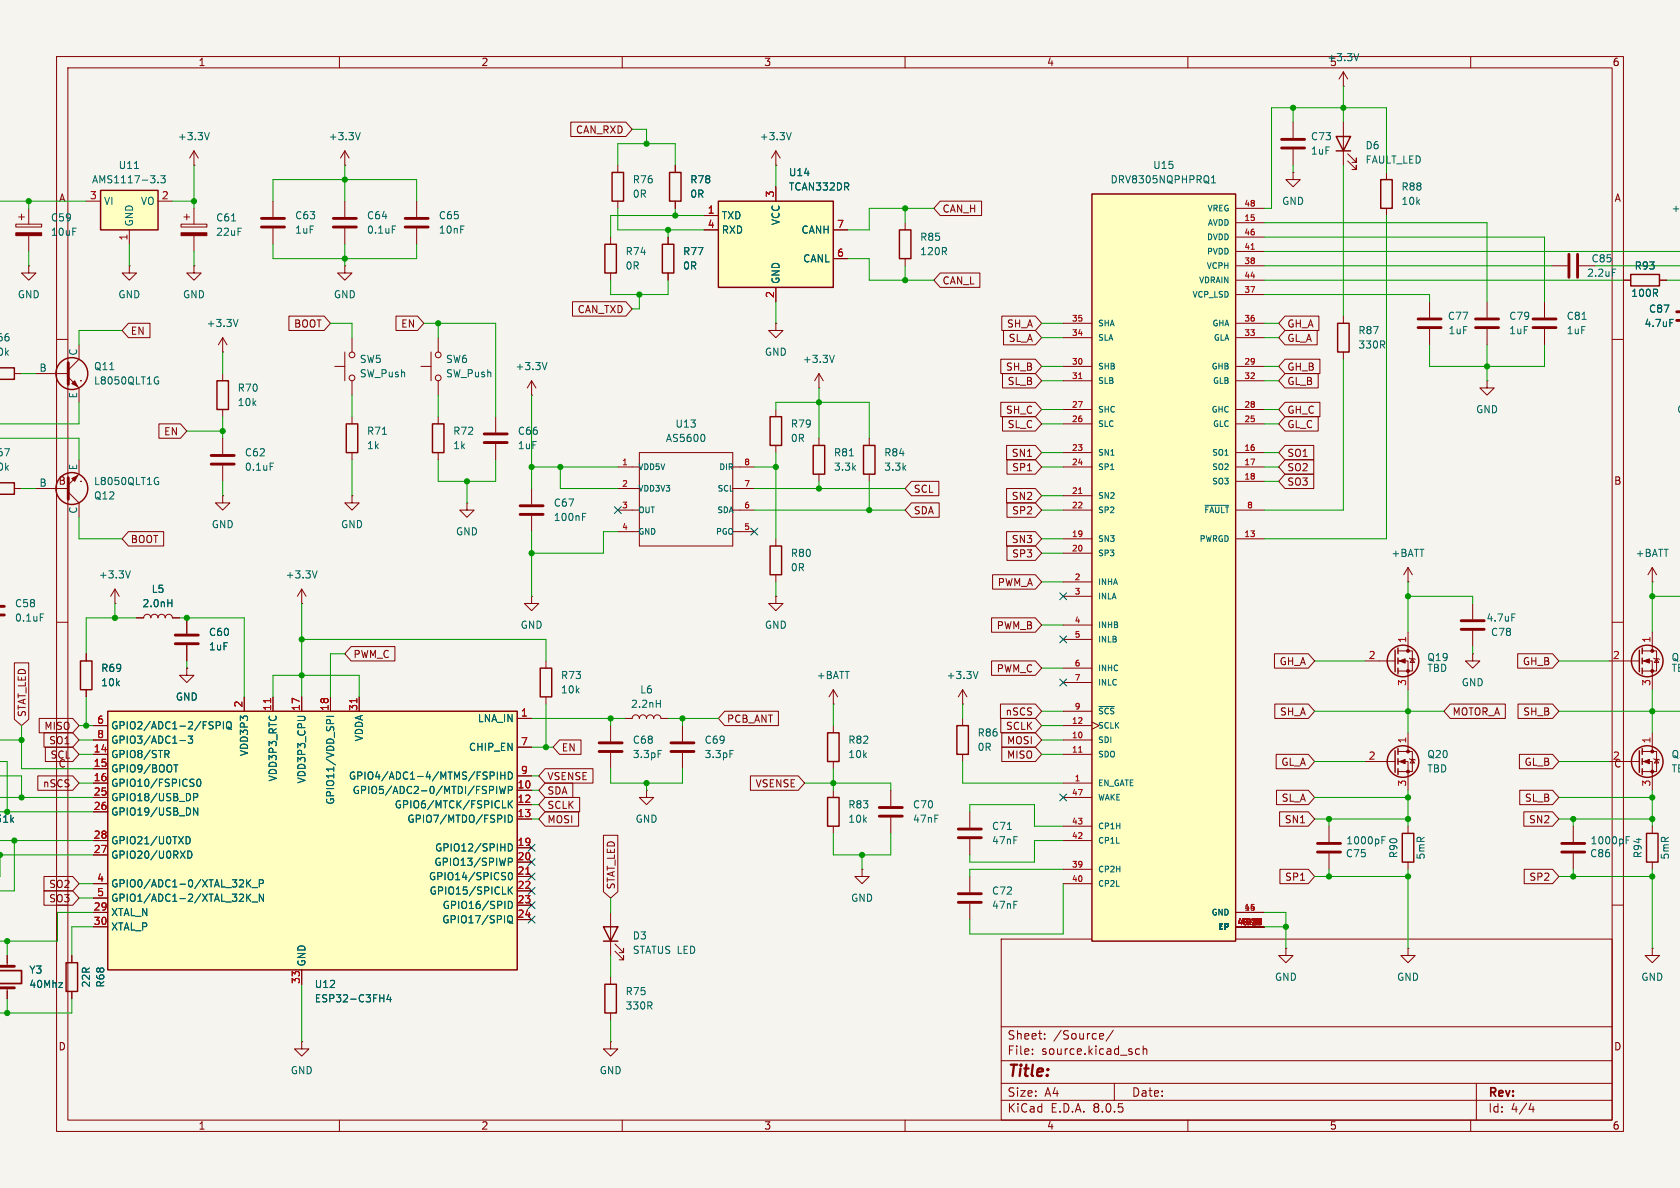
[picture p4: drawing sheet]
<svg xmlns="http://www.w3.org/2000/svg" width="297mm" height="210mm" viewBox="0 0 297 210" stroke-linecap="round" stroke-linejoin="round" font-family="sans-serif">
<defs><g id="words">
<text font-size="2.8" fill="#840000" x="178" y="190.9">Title:</text>
<g font-size="2.1" fill="#840000">
<text x="178" y="184">Sheet:</text>
<text x="186.2" y="184">/Source/</text>
<text x="178" y="186.7">File:</text>
<text x="184.1" y="186.7">source.kicad_sch</text>
<text x="178" y="196.9">KiCad</text>
<text x="178" y="194.1">Size:</text>
<text x="184.7" y="194.1">A4</text>
<text x="185.7" y="196.9">E.D.A.</text>
<text x="193.3" y="196.9">8.0.5</text>
<text x="200" y="194.1">Date:</text>
<text x="263" y="194.3">Rev:</text>
<text x="263" y="196.9">Id:</text>
<text x="267.1" y="196.9">4/4</text>
</g>
<g font-size="1.8" fill="#840000">
<text x="35" y="11.9">1</text>
<text x="85" y="11.9">2</text>
<text x="135" y="11.9">3</text>
<text x="185" y="11.9">4</text>
<text x="285" y="11.9">6</text>
<text x="101.7" y="23.8">CAN_RXD</text>
<text x="10.3" y="35.9">A</text>
<text x="285.3" y="35.9">A</text>
<text x="166.5" y="37.8">CAN_H</text>
<text x="166.5" y="50.5">CAN_L</text>
<text x="23" y="59.4">EN</text>
<text x="51.9" y="58.1">BOOT</text>
<text x="70.8" y="58.1">EN</text>
<text x="102" y="55.6">CAN_TXD</text>
<text x="177.9" y="58.1">SH_A</text>
<text x="227.5" y="58.1">GH_A</text>
<text x="177.7" y="65.7">SH_B</text>
<text x="178.2" y="60.6">SL_A</text>
<text x="227.5" y="60.6">GL_A</text>
<text x="227.5" y="65.7">GH_B</text>
<text x="178" y="68.3">SL_B</text>
<text x="227.5" y="68.3">GL_B</text>
<text x="28.9" y="77.2">EN</text>
<text x="177.7" y="73.3">SH_C</text>
<text x="178" y="75.9">SL_C</text>
<text x="227.5" y="75.9">GL_C</text>
<text x="227.5" y="73.3">GH_C</text>
<text x="178.8" y="81">SN1</text>
<text x="178.8" y="83.5">SP1</text>
<text x="227.5" y="81">SO1</text>
<text x="227.5" y="83.5">SO2</text>
<text x="10.3" y="85.9">B</text>
<text x="161.4" y="87.3">SCL</text>
<text x="178.8" y="88.6">SN2</text>
<text x="227.5" y="86">SO3</text>
<text x="285.3" y="85.9">B</text>
<text x="161.4" y="91.1">SDA</text>
<text x="178.8" y="91.1">SP2</text>
<text x="23" y="96.2">BOOT</text>
<text x="178.8" y="96.2">SN3</text>
<text x="178.8" y="98.7">SP3</text>
<text x="176.3" y="103.8">PWM_A</text>
<text x="176.1" y="111.4">PWM_B</text>
<text x="62.4" y="116.5">PWM_C</text>
<text x="176.1" y="119.1">PWM_C</text>
<text x="226.1" y="117.8">GH_A</text>
<text x="269.1" y="117.8">GH_B</text>
<text x="4.8" y="126.8" transform="rotate(-90 4.8 126.8)">STAT_LED</text>
<text x="7.7" y="129.2">MISO</text>
<text x="8.6" y="131.8">SO1</text>
<text x="128.4" y="128">PCB_ANT</text>
<text x="177.7" y="126.7">nSCS</text>
<text x="177.7" y="129.2">SCLK</text>
<text x="177.9" y="131.8">MOSI</text>
<text x="226.2" y="126.7">SH_A</text>
<text x="256.7" y="126.7">MOTOR_A</text>
<text x="269.2" y="126.7">SH_B</text>
<text x="8.8" y="134.3">SCL</text>
<text x="10.3" y="135.9">C</text>
<text x="99.2" y="133">EN</text>
<text x="177.9" y="134.3">MISO</text>
<text x="226.4" y="135.6">GL_A</text>
<text x="269.4" y="135.6">GL_B</text>
<text x="285.3" y="135.9">C</text>
<text x="7.5" y="139.4">nSCS</text>
<text x="96.7" y="143.2">SCLK</text>
<text x="96.7" y="140.7">SDA</text>
<text x="96.7" y="138.1">VSENSE</text>
<text x="133.5" y="139.4">VSENSE</text>
<text x="226.5" y="141.9">SL_A</text>
<text x="269.5" y="141.9">SL_B</text>
<text x="96.7" y="145.7">MOSI</text>
<text x="227" y="145.7">SN1</text>
<text x="270.2" y="145.7">SN2</text>
<text x="227.1" y="155.9">SP1</text>
<text x="270.3" y="155.9">SP2</text>
<text x="8.6" y="157.2">SO2</text>
<text x="8.6" y="159.7">SO3</text>
<text x="108.9" y="157.3" transform="rotate(-90 108.9 157.3)">STAT_LED</text>
<text x="10.3" y="185.9">D</text>
<text x="285.3" y="185.9">D</text>
<text x="35" y="199.9">1</text>
<text x="85" y="199.9">2</text>
<text x="135" y="199.9">3</text>
<text x="185" y="199.9">4</text>
<text x="235" y="199.9">5</text>
<text x="285" y="199.9">6</text>
</g>
<g font-size="1.8" fill="#006464">
<text x="234.5" y="11">+3.3V</text>
<text x="235" y="11.9">5</text>
<text x="31.3" y="25">+3.3V</text>
<text x="58" y="25">+3.3V</text>
<text x="134.2" y="25">+3.3V</text>
<text x="231.7" y="27.5">1uF</text>
<text x="231.7" y="25">C73</text>
<text x="241.3" y="26.6">D6</text>
<text x="241.3" y="29.1">FAULT_LED</text>
<text x="16.2" y="32.6">AMS1117-3.3</text>
<text x="20.9" y="30.1">U11</text>
<text x="111.8" y="35.2">0R</text>
<text x="111.8" y="32.6">R76</text>
<text x="121.9" y="35.2">0R</text>
<text x="121.9" y="32.6">R78</text>
<text x="139.4" y="31.3">U14</text>
<text x="139.4" y="33.9">TCAN332DR</text>
<text x="196.2" y="32.6">DRV8305NQPHPRQ1</text>
<text x="203.8" y="30.1">U15</text>
<text x="247.7" y="33.9">R88</text>
<text x="8.9" y="39.3">C59</text>
<text x="8.9" y="41.9">10uF</text>
<text x="18.3" y="36.4">VI</text>
<text x="23.7" y="40.1" transform="rotate(-90 23.7 40.1)">GND</text>
<text x="24.8" y="36.4">VO</text>
<text x="38.1" y="39.3">C61</text>
<text x="38.1" y="41.9">22uF</text>
<text x="52.1" y="41.5">1uF</text>
<text x="52.1" y="39">C63</text>
<text x="64.8" y="39">C64</text>
<text x="64.8" y="41.5">0.1uF</text>
<text x="77.5" y="39">C65</text>
<text x="77.5" y="41.5">10nF</text>
<text x="127.5" y="39">TXD</text>
<text x="127.5" y="41.5">RXD</text>
<text x="138" y="39.9" transform="rotate(-90 138 39.9)">VCC</text>
<text x="141.6" y="41.5">CANH</text>
<text x="226.6" y="36.4">GND</text>
<text x="247.7" y="36.4">10k</text>
<text x="295.4" y="37.7">+BA</text>
<text x="110.5" y="47.9">0R</text>
<text x="110.5" y="45.3">R74</text>
<text x="120.7" y="47.9">0R</text>
<text x="120.7" y="45.3">R77</text>
<text x="141.9" y="46.6">CANL</text>
<text x="162.6" y="45.3">120R</text>
<text x="162.6" y="42.8">R85</text>
<text x="281.3" y="46.6">C85</text>
<text x="288.9" y="47.9">R93</text>
<text x="3" y="52.9">GND</text>
<text x="20.8" y="52.9">GND</text>
<text x="32.3" y="52.9">GND</text>
<text x="58.9" y="52.9">GND</text>
<text x="138" y="50.3" transform="rotate(-90 138 50.3)">GND</text>
<text x="280.5" y="49.1">2.2uF</text>
<text x="288.3" y="52.7">100R</text>
<text x="36.4" y="58">+3.3V</text>
<text x="240" y="59.3">R87</text>
<text x="255.9" y="56.7">C77</text>
<text x="256" y="59.3">1uF</text>
<text x="266.7" y="56.7">C79</text>
<text x="266.7" y="59.3">1uF</text>
<text x="276.9" y="56.7">C81</text>
<text x="276.9" y="59.3">1uF</text>
<text x="290.6" y="58">4.7uF</text>
<text x="291.4" y="55.5">C87</text>
<text x="-.8" y="63.1">0k</text>
<text x="-.7" y="60.6">66</text>
<text x="6.9" y="65.8">B</text>
<text x="13.7" y="63" transform="rotate(-90 13.7 63)">C</text>
<text x="16.5" y="65.6">Q11</text>
<text x="63.5" y="64.4">SW5</text>
<text x="78.7" y="64.4">SW6</text>
<text x="91" y="65.6">+3.3V</text>
<text x="135.1" y="63.1">GND</text>
<text x="141.8" y="64.4">+3.3V</text>
<text x="240" y="61.8">330R</text>
<text x="13.7" y="70.5" transform="rotate(-90 13.7 70.5)">E</text>
<text x="16.5" y="68.2">L8050QLT1G</text>
<text x="41.9" y="72">10k</text>
<text x="41.9" y="69.4">R70</text>
<text x="63.5" y="66.9">SW_Push</text>
<text x="78.7" y="66.9">SW_Push</text>
<text x="64.8" y="77.1">R71</text>
<text x="80" y="77.1">R72</text>
<text x="91.4" y="77.1">C66</text>
<text x="119.3" y="75.8">U13</text>
<text x="139.7" y="75.8">R79</text>
<text x="260.9" y="73.3">GND</text>
<text x="296.4" y="73.3">GN</text>
<text x="-.8" y="83.4">0k</text>
<text x="-.7" y="80.9">67</text>
<text x="13.7" y="83.2" transform="rotate(-90 13.7 83.2)">E</text>
<text x="43.2" y="80.9">C62</text>
<text x="43.2" y="83.4">0.1uF</text>
<text x="64.8" y="79.6">1k</text>
<text x="80" y="79.6">1k</text>
<text x="91.4" y="79.6">1uF</text>
<text x="117.6" y="78.3">AS5600</text>
<text x="139.7" y="78.3">0R</text>
<text x="147.3" y="83.4">3.3k</text>
<text x="147.3" y="80.9">R81</text>
<text x="156.2" y="83.4">3.3k</text>
<text x="156.2" y="80.9">R84</text>
<text x="6.9" y="86.1">B</text>
<text x="16.5" y="88.5">Q12</text>
<text x="16.5" y="86">L8050QLT1G</text>
<text x="97.8" y="89.8">C67</text>
<text x="13.7" y="90.9" transform="rotate(-90 13.7 90.9)">C</text>
<text x="37.3" y="93.6">GND</text>
<text x="60.2" y="93.6">GND</text>
<text x="80.5" y="94.8">GND</text>
<text x="97.8" y="92.3">100nF</text>
<text x="139.7" y="101.2">0R</text>
<text x="139.7" y="98.7">R80</text>
<text x="245.9" y="98.7">+BATT</text>
<text x="289.1" y="98.7">+BATT</text>
<text x="2.5" y="107.5">C58</text>
<text x="17.4" y="102.5">+3.3V</text>
<text x="25.1" y="107.5">2.0nH</text>
<text x="26.7" y="105">L5</text>
<text x="50.4" y="102.5">+3.3V</text>
<text x="2.5" y="110.1">0.1uF</text>
<text x="36.8" y="112.6">C60</text>
<text x="91.9" y="111.4">GND</text>
<text x="135.1" y="111.4">GND</text>
<text x="262.7" y="110.1">4.7uF</text>
<text x="263.5" y="112.6">C78</text>
<text x="17.8" y="119">R69</text>
<text x="36.8" y="115.2">1uF</text>
<text x="252.2" y="117.1">Q19</text>
<text x="252.2" y="119">TBD</text>
<text x="295.4" y="117.1">Q21</text>
<text x="295.4" y="119">TBD</text>
<text x="17.8" y="121.5">10k</text>
<text x="31" y="124.1">GND</text>
<text x="99.1" y="122.8">10k</text>
<text x="99.1" y="120.2">R73</text>
<text x="111.4" y="125.3">2.2nH</text>
<text x="113.1" y="122.8">L6</text>
<text x="144.3" y="120.2">+BATT</text>
<text x="167.2" y="120.2">+3.3V</text>
<text x="258.3" y="121.5">GND</text>
<text x="19.6" y="129.1">GPIO2/ADC1-2/FSPIQ</text>
<text x="19.6" y="131.7">GPIO3/ADC1-3</text>
<text x="64.4" y="131.2" transform="rotate(-90 64.4 131.2)">VDDA</text>
<text x="84.4" y="127.9">LNA_IN</text>
<text x="111.8" y="131.7">C68</text>
<text x="124.5" y="131.7">C69</text>
<text x="149.9" y="131.7">R82</text>
<text x="172.7" y="130.4">R86</text>
<text x="19.6" y="134.2">GPIO8/STR</text>
<text x="19.6" y="136.8">GPIO9/BOOT</text>
<text x="44" y="133.8" transform="rotate(-90 44 133.8)">VDD3P3</text>
<text x="82.8" y="132.9">CHIP_EN</text>
<text x="111.8" y="134.2">3.3pF</text>
<text x="124.5" y="134.2">3.3pF</text>
<text x="149.9" y="134.2">10k</text>
<text x="172.7" y="132.9">0R</text>
<text x="252.2" y="134.2">Q20</text>
<text x="252.2" y="136.8">TBD</text>
<text x="295.4" y="134.2">Q22</text>
<text x="295.4" y="136.8">TBD</text>
<text x="19.6" y="139.3">GPIO10/FSPICS0</text>
<text x="19.6" y="141.8">GPIO18/USB_DP</text>
<text x="49.1" y="138.2" transform="rotate(-90 49.1 138.2)">VDD3P3_RTC</text>
<text x="54.2" y="138.6" transform="rotate(-90 54.2 138.6)">VDD3P3_CPU</text>
<text x="59.3" y="142.3" transform="rotate(-90 59.3 142.3)">GPIO11/VDD_SPI</text>
<text x="61.6" y="138">GPIO4/ADC1-4/MTMS/FSPIHD</text>
<text x="62.2" y="140.6">GPIO5/ADC2-0/MTDI/FSPIWP</text>
<text x="69.7" y="143.1">GPIO6/MTCK/FSPICLK</text>
<text x="149.9" y="143.1">R83</text>
<text x="161.3" y="143.1">C70</text>
<text x=".3" y="145.6">1k</text>
<text x="19.6" y="144.4">GPIO19/USB_DN</text>
<text x="19.6" y="149.5">GPIO21/U0TXD</text>
<text x="71.9" y="145.6">GPIO7/MTDO/FSPID</text>
<text x="112.3" y="145.6">GND</text>
<text x="149.9" y="145.6">10k</text>
<text x="161.3" y="145.6">47nF</text>
<text x="175.3" y="146.9">C71</text>
<text x="175.3" y="149.5">47nF</text>
<text x="237.9" y="149.5">1000pF</text>
<text x="281.1" y="149.5">1000pF</text>
<text x="19.6" y="152">GPIO20/U0RXD</text>
<text x="75.7" y="155.8">GPIO14/SPICS0</text>
<text x="76.7" y="153.3">GPIO13/SPIWP</text>
<text x="76.8" y="150.7">GPIO12/SPIHD</text>
<text x="237.8" y="151.7">C75</text>
<text x="247.2" y="151.8" transform="rotate(-90 247.2 151.8)">R90</text>
<text x="252.1" y="152" transform="rotate(-90 252.1 152)">5mR</text>
<text x="281" y="151.7">C86</text>
<text x="290.4" y="151.8" transform="rotate(-90 290.4 151.8)">R94</text>
<text x="295.2" y="152" transform="rotate(-90 295.2 152)">5mR</text>
<text x="19.6" y="157.1">GPIO0/ADC1-0/XTAL_32K_P</text>
<text x="19.6" y="159.6">GPIO1/ADC1-2/XTAL_32K_N</text>
<text x="75.9" y="158.3">GPIO15/SPICLK</text>
<text x="78.1" y="160.9">GPIO16/SPID</text>
<text x="150.4" y="159.6">GND</text>
<text x="175.3" y="158.3">C72</text>
<text x="175.3" y="160.9">47nF</text>
<text x="19.6" y="162.2">XTAL_N</text>
<text x="19.6" y="164.7">XTAL_P</text>
<text x="78.1" y="163.4">GPIO17/SPIQ</text>
<text x="111.8" y="166.3">D3</text>
<text x="5.1" y="172.3">Y3</text>
<text x="54.2" y="170.9" transform="rotate(-90 54.2 170.9)">GND</text>
<text x="111.8" y="168.8">STATUS LED</text>
<text x="225.3" y="173.6">GND</text>
<text x="246.9" y="173.6">GND</text>
<text x="290.1" y="173.6">GND</text>
<text x="5.1" y="174.9">40Mhz</text>
<text x="16.1" y="174.7" transform="rotate(-90 16.1 174.7)">22R</text>
<text x="18.6" y="174.7" transform="rotate(-90 18.6 174.7)">R68</text>
<text x="55.5" y="174.9">U12</text>
<text x="55.5" y="177.4">ESP32-C3FH4</text>
<text x="110.5" y="178.7">330R</text>
<text x="110.5" y="176.1">R75</text>
<text x="51.3" y="190.1">GND</text>
<text x="105.9" y="190.1">GND</text>
</g>
<g font-size="1.8" fill="#a90000">
<text x="15.8" y="35.3">3</text>
<text x="28.5" y="35.3">2</text>
<text x="136.9" y="35" transform="rotate(-90 136.9 35)">3</text>
<text x="125" y="37.8">1</text>
<text x="125" y="40.4">4</text>
<text x="147.9" y="40.4">7</text>
<text x="22.6" y="42.6" transform="rotate(-90 22.6 42.6)">1</text>
<text x="147.9" y="45.5">6</text>
<text x="136.9" y="52.8" transform="rotate(-90 136.9 52.8)">2</text>
<text x="248.7" y="113.7" transform="rotate(-90 248.7 113.7)">1</text>
<text x="291.8" y="113.7" transform="rotate(-90 291.8 113.7)">1</text>
<text x="241.9" y="116.6">2</text>
<text x="285" y="116.6">2</text>
<text x="42.9" y="125.2" transform="rotate(-90 42.9 125.2)">2</text>
<text x="48" y="125.8" transform="rotate(-90 48 125.8)">11</text>
<text x="53.1" y="125.8" transform="rotate(-90 53.1 125.8)">17</text>
<text x="58.2" y="125.8" transform="rotate(-90 58.2 125.8)">18</text>
<text x="63.2" y="125.8" transform="rotate(-90 63.2 125.8)">31</text>
<text x="248.7" y="121.4" transform="rotate(-90 248.7 121.4)">3</text>
<text x="291.8" y="121.4" transform="rotate(-90 291.8 121.4)">3</text>
<text x="17.1" y="128">6</text>
<text x="17.1" y="130.6">8</text>
<text x="92" y="126.7">1</text>
<text x="92" y="131.8">7</text>
<text x="248.7" y="131.5" transform="rotate(-90 248.7 131.5)">1</text>
<text x="291.8" y="131.5" transform="rotate(-90 291.8 131.5)">1</text>
<text x="16.5" y="133.1">14</text>
<text x="16.5" y="135.6">15</text>
<text x="92" y="136.9">9</text>
<text x="241.9" y="134.4">2</text>
<text x="285" y="134.4">2</text>
<text x="16.5" y="138.2">16</text>
<text x="16.5" y="140.7">25</text>
<text x="16.5" y="143.3">26</text>
<text x="91.4" y="139.4">10</text>
<text x="91.4" y="142">12</text>
<text x="248.7" y="139.1" transform="rotate(-90 248.7 139.1)">3</text>
<text x="291.8" y="139.1" transform="rotate(-90 291.8 139.1)">3</text>
<text x="16.5" y="148.3">28</text>
<text x="91.4" y="144.5">13</text>
<text x="91.4" y="149.6">19</text>
<text x="16.5" y="150.9">27</text>
<text x="17.1" y="156">4</text>
<text x="91.4" y="152.1">20</text>
<text x="91.4" y="154.7">21</text>
<text x="16.5" y="161">29</text>
<text x="17.1" y="158.5">5</text>
<text x="91.4" y="157.2">22</text>
<text x="91.4" y="159.8">23</text>
<text x="16.5" y="163.6">30</text>
<text x="91.4" y="162.3">24</text>
<text x="53.1" y="174" transform="rotate(-90 53.1 174)">33</text>
</g>
<g font-size="1.4" fill="#006464">
<text x="213.3" y="37.6">VREG</text>
<text x="213.4" y="40.1">AVDD</text>
<text x="213.2" y="47.7">VCPH</text>
<text x="213.3" y="45.2">PVDD</text>
<text x="213.3" y="42.6">DVDD</text>
<text x="210.7" y="52.8">VCP_LSD</text>
<text x="211.8" y="50.3">VDRAIN</text>
<text x="194.1" y="57.9">SHA</text>
<text x="214.2" y="57.9">GHA</text>
<text x="194.1" y="65.5">SHB</text>
<text x="194.1" y="60.4">SLA</text>
<text x="214.1" y="65.5">GHB</text>
<text x="214.5" y="60.4">GLA</text>
<text x="194.1" y="68">SLB</text>
<text x="214.3" y="68">GLB</text>
<text x="194.1" y="75.7">SLC</text>
<text x="194.1" y="73.1">SHC</text>
<text x="214.1" y="73.1">GHC</text>
<text x="214.3" y="75.7">GLC</text>
<text x="112.8" y="83.3">VDD5V</text>
<text x="127" y="83.3">DIR</text>
<text x="194.1" y="80.7">SN1</text>
<text x="194.1" y="83.3">SP1</text>
<text x="214.2" y="80.7">SO1</text>
<text x="214.2" y="83.3">SO2</text>
<text x="112.8" y="87.1">VDD3V3</text>
<text x="126.7" y="87.1">SCL</text>
<text x="194.1" y="88.4">SN2</text>
<text x="214.2" y="85.8">SO3</text>
<text x="112.8" y="90.9">OUT</text>
<text x="112.8" y="94.7">GND</text>
<text x="126.4" y="94.7">PGO</text>
<text x="126.7" y="90.9">SDA</text>
<text x="194.1" y="96">SN3</text>
<text x="194.1" y="90.9">SP2</text>
<text x="211.9" y="96">PWRGD</text>
<text x="212.8" y="90.9">~{FAULT}</text>
<text x="194.1" y="98.5">SP3</text>
<text x="194.1" y="103.6">INHA</text>
<text x="194.1" y="106.1">INLA</text>
<text x="194.1" y="111.2">INHB</text>
<text x="194.1" y="113.8">INLB</text>
<text x="194.1" y="118.8">INHC</text>
<text x="194.1" y="121.4">INLC</text>
<text x="194.1" y="131.5">SDI</text>
<text x="194.1" y="129">SCLK</text>
<text x="194.1" y="126.5">~{SCS}</text>
<text x="194.1" y="134.1">SDO</text>
<text x="194.1" y="139.2">EN_GATE</text>
<text x="194.1" y="141.7">WAKE</text>
<text x="194.1" y="149.3">CP1L</text>
<text x="194.1" y="146.8">CP1H</text>
<text x="194.1" y="154.4">CP2H</text>
<text x="194.1" y="156.9">CP2L</text>
<text x="214.1" y="162">GND</text>
<text x="215.2" y="164.6">EP</text>
</g>
<g font-size="1.4" fill="#a90000">
<text x="219.9" y="39.1">15</text>
<text x="219.9" y="41.7">46</text>
<text x="219.9" y="36.6">48</text>
<text x="219.9" y="46.7">38</text>
<text x="219.9" y="44.2">41</text>
<text x="219.9" y="51.8">37</text>
<text x="219.9" y="49.3">44</text>
<text x="189.4" y="59.4">34</text>
<text x="189.4" y="56.9">35</text>
<text x="219.9" y="59.4">33</text>
<text x="219.9" y="56.9">36</text>
<text x="189.4" y="64.5">30</text>
<text x="219.9" y="64.5">29</text>
<text x="189.4" y="67.1">31</text>
<text x="219.9" y="67.1">32</text>
<text x="189.4" y="74.7">26</text>
<text x="189.4" y="72.1">27</text>
<text x="219.9" y="74.7">25</text>
<text x="219.9" y="72.1">28</text>
<text x="109.9" y="82.3">1</text>
<text x="131.5" y="82.3">8</text>
<text x="189.4" y="79.8">23</text>
<text x="189.4" y="82.3">24</text>
<text x="219.9" y="79.8">16</text>
<text x="219.9" y="82.3">17</text>
<text x="109.9" y="86.1">2</text>
<text x="109.9" y="89.9">3</text>
<text x="131.5" y="89.9">6</text>
<text x="131.5" y="86.1">7</text>
<text x="189.4" y="87.4">21</text>
<text x="189.4" y="89.9">22</text>
<text x="219.9" y="84.8">18</text>
<text x="220.4" y="89.9">8</text>
<text x="109.9" y="93.7">4</text>
<text x="131.5" y="93.7">5</text>
<text x="189.4" y="95">19</text>
<text x="219.9" y="95">13</text>
<text x="189.4" y="97.5">20</text>
<text x="189.9" y="102.6">2</text>
<text x="189.9" y="105.2">3</text>
<text x="189.9" y="110.2">4</text>
<text x="189.9" y="112.8">5</text>
<text x="189.9" y="117.9">6</text>
<text x="189.9" y="120.4">7</text>
<text x="189.9" y="125.5">9</text>
<text x="189.4" y="130.6">10</text>
<text x="189.4" y="128">12</text>
<text x="189.4" y="133.1">11</text>
<text x="189.4" y="140.7">47</text>
<text x="189.9" y="138.2">1</text>
<text x="189.4" y="148.3">42</text>
<text x="189.4" y="145.8">43</text>
<text x="189.4" y="153.4">39</text>
<text x="189.4" y="156">40</text>
<text x="219.9" y="161">14</text>
<text x="219.2" y="163.6">49.11</text>
<text x="219.9" y="163.6">4925</text>
<text x="220.6" y="163.6">20</text>
<text x="221.1" y="163.6">75</text>
<text x="221.1" y="163.6">8</text>
</g>
</g></defs>
<path d="M0 0h297v210h-297z" fill="#f5f4ef" stroke="#f5f4ef" stroke-width=".18"/>
<g fill="none" stroke="#840000" stroke-width=".18">
<path d="M10 10h277v190h-277zM12 12h273v186h-273zM60 10v2M110 10v2M160 10v2M210 10v2M260 10v2M73.7 35.6v2.8M10 60h2M73.7 40.4v2.8M237.5 55.9v1.3M285 60h2"/>
<path d="M237.5 62.2v1.3M10 110h2M285 110h2M234.9 146.1v2.7M234.9 150.9v2.8M285 160h2M177 166h108v32h-108zM53.3 184.2v1.2h1.3l-1.3 1.3-1.2-1.3h1.2M53.3 184.2h.1M60 198v2M110 198v2M160 198v2"/>
<path d="M177 194.5h108M177 191.5h108M177 187.5h108M177 181.5h108M182.5 186.3v.1M182.5 185.5v.1M184.7 183.6v.1M184.7 182.8v.1M194.6 182.7l.4 .1 .1 .3-.7 .1M195 183.6l-.4 .1M196.8 182.1l-1.3 2M197 191.5v3"/>
<path d="M200.8 186.3l.2 .1 .5-.1M201.5 185.5l-.5-.1-.2 .1M202.1 185.5l.2-.1 .4 .1v.9M202.1 184.9v1.5M210 198v2M260 198v2M261 191.5v6.5M270.7 195l-.4 1.1h.9M271 195.6v1"/>
</g>
<path d="M71.6 38.6h4.1M71.6 40.1h4.1M232.9 150.6h4.1M232.9 149.1h4.1" fill="none" stroke="#840000" stroke-width=".51"/>
<path d="M236.5 57.2h2v5h-2z" fill="none" stroke="#840000" stroke-width=".25"/>
<path d="M244.3 148.5h.4M244.3 147.9h.6" fill="none" stroke="#006464" stroke-width=".18"/>
<path d="M19 125.7h72.4v45.8h-72.4z" fill="#ffffc2"/>
<path d="M108.2 30.5h2v5.1h-2zM19 125.7h72.4v45.8h-72.4zM106.7 163.8h2.5l-1.3 2.6zM106.7 166.4h2.5M106.9 174h2.1v5.1h-2.1z" fill="none" stroke="#840000" stroke-width=".25"/>
<g fill="none" stroke="#840000" stroke-width=".18">
<path d="M109.2 29.2v1.3M109.2 35.6v1.2M228.6 30.5v1.3h1.3l-1.3 1.2-1.3-1.2h1.3M228.6 30.5h.1M33 118.1v1.3h1.3l-1.3 1.3-1.3-1.3h1.3M33 118.1h.1M16.5 133.4h2.5M16.5 135.9h2.5M16.5 138.4h2.5M16.5 128.3h2.5M16.5 130.8h2.5M43.2 123.2v2.5"/>
<path d="M48.3 123.2v2.5M53.3 123.2v2.5M58.4 123.2v2.5M63.5 123.2v2.5M91.4 127h2.6M91.4 139.7h2.6M91.4 132.1h2.6M91.4 137.2h2.6M16.5 141h2.5M16.5 143.5h2.5M16.5 151.1h2.5M16.5 148.6h2.5"/>
<path d="M16.5 156.2h2.5M16.5 158.8h2.5M91.4 142.2h2.6M91.4 144.8h2.6M91.4 149.9h2.6M91.4 152.4h2.6M91.4 154.9h2.6M91.4 157.5h2.6M16.5 161.3h2.5M16.5 163.8h2.5M53.3 171.5v2.5M91.4 160h2.6"/>
<path d="M91.4 162.6h2.6M107.9 161.3v7.6M107.9 172.7v1.3M107.9 179.1v1.2M108.7 168.1l1.5 1.6v-.8v.8h-.7M108.7 166.9l1.5 1.5v-.8v.8h-.7M107.9 184.2v1.2h1.3l-1.3 1.3-1.2-1.3h1.2M107.9 184.2h.1"/>
</g>
<g fill="none" stroke="#006464" stroke-width=".18">
<path d="M29.2 132.7h.4l.3 .2-.1 .4h-.6M29.5 133.3l.4 .6M30.7 135.2h.8M31.1 135.2v1.3M31.8 130.9h1M33.3 130.1h.8l-.5 .5 .4 .1v.6l-.2 .1-.5-.1M34.9 137.9l.2-.2a.68 .68 0 0 1 .4 .7 .68 .68 0 0 1-.4 .6l-.2-.1-.1-.4zM38.2 128.2h.6l.2-.2-.1-.3-.7-.1v1.2M39.5 127.6v1.2M40.1 127.8l.2-.2a.43 .43 0 0 1 .6 .4v.4a.42 .42 0 0 1-.4 .5 .42 .42 0 0 1-.5-.5zM40.3 128.5l.4 .3M40.7 128.8l.2 .2"/>
<path d="M57.7 127.9v-.5l.3-.2 .3 .1 .1 .6M57.7 126.6h1.3M86.7 136.5h.4l.3 .2-.1 .4h-.6M87 139l.3 .3-.1 .3-.2 .1M87.8 139v1.3M87.9 136.5v1.2M88.3 139l.3 1.3 .2-.9 .3 .9 .3-1.3M88.5 136.5v1.2M88.5 137.1h.8M89.3 136.5v1.2M89.9 136.5a.64 .64 0 0 1 .7 .6 .64 .64 0 0 1-.7 .6zM89.9 139.7l.6-.1 .1-.2-.1-.3-.6-.1v1.3"/>
<path d="M32.9 147.9a.64 .64 0 0 1 .7 .6 .64 .64 0 0 1-.7 .7zM33.2 150.4a.64 .64 0 0 1 .7 .7 .64 .64 0 0 1-.7 .6zM34.2 140.9h.6l.2-.2-.1-.3-.7-.1v1.2M35 142.8v1.3l-.8-1.3v1.3M43.6 155.5v1.3M43.6 158.1v1.2M43.8 156.1l.5 .7M43.8 158.6l.5 .7M44.3 155.5l-.7 .7M44.3 158.1l-.7 .7M44.6 156.9h.9M44.6 159.5h.9"/>
<path d="M45.8 156.2l.6-.1 .2-.2-.1-.3-.7-.1v1.3M46.6 158.1v1.2l-.8-1.2v1.2M88.8 142.8h.6M89.9 141.5v1.3M89.9 144.1a.64 .64 0 0 1 .7 .6 .64 .64 0 0 1-.7 .7zM89.9 149.2a.64 .64 0 0 1 .7 .6 .64 .64 0 0 1-.7 .6zM89.9 152.4l.6-.1 .1-.2-.1-.3-.6-.1v1.3M89.9 156.8v1.3M89.9 159.3a.64 .64 0 0 1 .7 .7 .64 .64 0 0 1-.7 .6zM90 154.3l.2-.1a.68 .68 0 0 1 .4 .7 .68 .68 0 0 1-.4 .6 .84 .84 0 0 1-.2-1.2zM90 142.1l.6 .7M90 157.3l.6 .8"/>
<path d="M90.6 141.5l-.7 .8M90.6 156.8l-.7 .7M67.1 176.4h.8M67.9 175.8v1.3M68.7 175.8l-.3 .9h.8M69 176.3v.8M89.7 162.3a.42 .42 0 0 1 .5-.4 .42 .42 0 0 1 .4 .4v.4a.42 .42 0 0 1-.4 .5 .42 .42 0 0 1-.5-.5M90 162.8l.7 .5"/>
</g>
<path d="M47.8 123.5v.7M63.1 123.5v.7M93 154.5h.7" fill="none" stroke="#a90000" stroke-width=".18"/>
<path d="M193 34.3h25.4v132.1h-25.4z" fill="#ffffc2"/>
<path d="M118.4 30.5h2v5.1h-2zM193 34.3h25.4v132.1h-25.4zM136.1 96.5h2.1v5.1h-2.1zM11.7 170.2h2v5.1h-2z" fill="none" stroke="#840000" stroke-width=".25"/>
<g fill="none" stroke="#840000" stroke-width=".18">
<path d="M119.4 29.2v1.3M119.4 35.6v1.2M137.2 29.2h.1M137.2 26.7v2.5M137.2 26.7l-.8 1.2M137.2 26.7l.7 1.2M218.4 39.4h5.1M218.4 36.8h5.1M188 59.7h5M188 57.2h5M218.4 59.7h5.1M218.4 57.2h5.1"/>
<path d="M218.4 52.1h5.1M218.4 47h5.1M218.4 44.5h5.1M218.4 49.5h5.1M218.4 41.9h5.1M188 74.9h5M188 72.4h5M188 64.8h5M188 67.3h5M218.4 74.9h5.1M218.4 72.4h5.1M218.4 64.8h5.1"/>
<path d="M218.4 67.3h5.1M262.9 67.3v1.3h1.3l-1.3 1.3-1.3-1.3h1.3M262.9 67.3h.1M137.2 95.3v1.2M188 95.3h5M188 80h5M188 82.6h5M188 97.8h5M188 87.6h5M188 90.2h5M218.4 95.3h5.1M218.4 80h5.1"/>
<path d="M218.4 82.6h5.1M218.4 85.1h5.1M218.4 90.2h5.1M94 105.4v1.3h1.2l-1.2 1.3-1.3-1.3h1.3M94 105.4h.1M137.2 105.4v1.3h1.2l-1.2 1.3-1.3-1.3h1.3M137.2 105.4h.1M137.2 101.6v1.3M188 102.9h5M188 105.4h5M188 110.5h5M188 113h5"/>
<path d="M188 118.1h5M114.3 139.7v1.3h1.3l-1.3 1.2-1.3-1.2h1.3M114.3 139.7h.1M147.3 124.5h.1M147.3 121.9l-.7 1.3M147.3 121.9v2.6M147.3 121.9l.8 1.3M188 138.4h5M188 130.8h5M188 133.4h5M188 128.3h5M188 120.7h5"/>
<path d="M188 125.7h5M193 127.6l1.3 .7-1.3 .6M188 153.7h5M188 156.2h5M188 148.6h5M188 146.1h5M188 141h5M1.3 168.9v1.9M1.3 174.6v1.9M12.7 168.9v1.3M12.7 175.3v1.2M218.4 161.3h5.1"/>
<path d="M218.4 163.8h5.1M248.9 167.6v1.3h1.3l-1.3 1.3-1.3-1.3h1.3M248.9 167.6h.1"/>
</g>
<g fill="none" stroke="#a90000" stroke-width=".18">
<path d="M221.2 44.1h.6M190.7 66.9h.6M190.7 87.2h.6M190.7 133h.6M222.3 162.4h.7l-.4 1M222.4 163.1h.6M222.5 162.8l.4 .2M222.6 162.9h.2M222.7 162.4v1l.2-.2M222.7 162.4l-.1 .2M222.7 162.4l-.1 .1M222.7 162.4l.3 .2v.7l-.2 .1"/>
<path d="M222.8 162.9h.1M222.8 162.5l.2 .3M222.9 162.8v.6M222.9 162.9l.1 .2M222.9 163l-.3 .1M223 163l-.3 .4M223 162.7l-.7 .7h.7M223 162.4l-.4 .4M223 162.7l-.2 .2M223 162.9l-.1 .1"/>
</g>
<path d="M139.9 23.4l-.4 1.3M214.2 32.3h.7M214.2 31.4l.3-.3v1.2M213 89.3h4.2M194.3 124.9h2.7M10.4 173.7h.7l-.7 .9h.7" fill="none" stroke="#006464" stroke-width=".18"/>
<path d="M0 171.6h3.8v2.3h-3.9" fill="none" stroke="#840000" stroke-width=".3"/>
<path d="M0 174.6h2.5M0 170.8h2.5" fill="none" stroke="#840000" stroke-width=".51"/>
<path d="M127 35.6h20.3v15.2h-20.3z" fill="#ffffc2"/>
<g fill="none" stroke="#840000" stroke-width=".25">
<path d="M127 35.6h20.3v15.2h-20.3zM236.2 24.1h2.6l-1.3 2.6zM236.2 26.7h2.6M244.1 31.8h2v5h-2zM106.9 43.2h2.1v5.1h-2.1zM117.1 43.2h2v5.1h-2zM159 40.6h2v5.1h-2zM288.3 48.5h5.1v2h-5.1zM0 65h2.5v2.1h-2.5M38.4 67.3h2v5.1h-2zM61.2 74.9h2v5.1h-2zM76.5 74.9h2v5.1h-2z"/>
<path d="M136.1 73.7h2.1v5h-2.1zM143.8 78.7h2v5.1h-2zM152.7 78.7h2v5.1h-2zM0 85.3h2.5v2.1h-2.5M14.2 116.8h2.1v5.1h-2.1zM95.5 118.1h2v5.1h-2zM246.6 114.9v3.8M247.1 114.6v1M247.1 116.3v1M247.1 118.1v1M289.8 114.9v3.8M290.3 114.6v1"/>
<path d="M290.3 116.3v1M290.3 118.1v1M146.3 129.5h2v5.1h-2zM169.2 128.3h2v5.1h-2zM246.6 132.7v3.8M247.1 132.3v1.1M247.1 134.1v1M247.1 135.9v1M289.8 132.7v3.8M290.3 132.3v1.1M290.3 134.1v1M290.3 135.9v1"/>
<path d="M146.3 141h2v5.1h-2zM247.9 147.3h2v5.1h-2zM291.1 147.3h2v5.1h-2z"/>
<circle cx="12.7" cy="66" r="2.82"/>
<circle cx="12.7" cy="86.4" r="2.82"/>
<circle cx="248" cy="116.8" r="2.79"/>
<circle cx="291.2" cy="116.8" r="2.79"/>
<circle cx="248" cy="134.6" r="2.79"/>
<circle cx="291.2" cy="134.6" r="2.79"/>
</g>
<g fill="none" stroke="#840000" stroke-width=".18">
<path d="M237.5 15.2h.1M237.5 12.7l-.8 1.3M237.5 12.7v2.5M237.5 12.7l.8 1.3M32 39.6h4.6v.5h-4.6zM32.5 38.4h1M33 37.8v1.1M34.3 29.2h.1M34.3 26.7l-.8 1.2M34.3 26.7v2.5M34.3 36.8v2.8M34.3 26.7l.8 1.2"/>
<path d="M48.3 35.6v2.8M61 29.2h.1M61 26.7v2.5M61 35.6v2.8M61 26.7l-.8 1.2M61 26.7l.7 1.2M124.5 38.1h2.5M137.2 33v2.6M160 39.4v1.2M228.6 21.6v2.8M228.6 26.4v2.8M237.5 21.6v7.6"/>
<path d="M238.3 28.4l1.5 1.6v-.8v.8h-.8M238.3 27.2l1.5 1.5v-.8v.8h-.8M245.1 30.5v1.3M245.1 36.8v1.3M5.1 47v1.3h1.2l-1.2 1.2-1.3-1.2h1.3M5.1 47h.1M22.9 47v1.3h1.2l-1.2 1.2-1.3-1.2h1.3M22.9 47h.1M34.3 47v1.3h1.3l-1.3 1.2-1.3-1.2h1.3M34.3 47h.1M34.3 41.7v2.8M39.4 59.7l-.8 1.3"/>
<path d="M39.4 59.7v2.5M39.4 59.7l.7 1.3M48.3 40.4v2.8M61 47v1.3h1.2l-1.2 1.2-1.3-1.2h1.3M61 47h.1M61 40.4v2.8M62.2 59.7v2.5M77.5 59.7v2.5M107.9 41.9v1.3M107.9 48.3v1.2M118.1 41.9v1.3M118.1 48.3v1.2"/>
<path d="M124.5 40.6h2.5M137.2 57.2v1.2h1.2l-1.2 1.3-1.3-1.3h1.3M137.2 57.2h.1M137.2 50.8v2.5M147.3 40.6h2.6M147.3 45.7h2.6M160 45.7v1.3M252.7 53.3v2.8M252.7 58.2v2.8M262.9 53.3v2.8M262.9 58.2v2.8M273 53.3v2.8"/>
<path d="M273 58.2v2.8M274.3 47h2.8M279.1 47h2.8M287 49.5h1.3M293.4 49.5h1.2M2.5 66h1.3M6.3 66h5.8M12.1 66.7l1.9 1.9v2.5M14 61v2.5l-1.9 1.9M14.2 67.3h.1M39.4 62.2h.1M39.4 66v1.3"/>
<path d="M39.4 72.4v1.3M39.4 77.5v2.8M59.2 64.8h1.8M61 62.2v5.1M62.2 67.3v2.6M62.2 73.7v1.2M74.4 64.8h1.8M76.2 62.2v5.1M77.5 67.3v2.6M77.5 73.7v1.2M87.6 73.7v2.8M87.6 78.5v2.8"/>
<path d="M94 69.9h.1M94 67.3v2.6M94 67.3l-.8 1.3M94 67.3l.7 1.3M137.2 72.4v1.3M137.2 78.7v1.3M144.8 68.6h.1M144.8 66l-.8 1.3M144.8 66v2.6M144.8 77.5v1.2M144.8 66l.7 1.3M153.7 77.5v1.2"/>
<path d="M2.5 86.4h1.3M6.3 86.4h5.8M12.1 87l1.9 1.9v2.5M14 81.3v2.5l-1.9 1.9M14.2 85.1h.1M39.4 87.6v1.3h1.2l-1.2 1.3-1.3-1.3h1.3M39.4 87.6h.1M39.4 82.3v2.8M62.2 87.6v1.3h1.3l-1.3 1.3-1.2-1.3h1.2M62.2 87.6h.1M62.2 80v1.3M77.5 80v1.3"/>
<path d="M82.5 88.9v1.3h1.3l-1.3 1.2-1.2-1.2h1.2M82.5 88.9h.1M94 86.4v2.8M94 91.2v2.8M109.2 94h3.8M109.2 90.2h3.8M109.2 86.4h3.8M109.2 82.6h3.8M113 80h16.5v16.5h-16.5zM129.5 94h3.8M129.5 90.2h3.8M129.5 86.4h3.8"/>
<path d="M129.5 82.6h3.8M144.8 83.8v1.3M153.7 83.8v1.3M15.2 115.6v1.2M20.3 106.7h.1M20.3 104.1l-.7 1.3M20.3 104.1v2.6M20.3 104.1l.8 1.3M24.1 109.2h1.3a.64 .64 0 0 1 .6-.6 .64 .64 0 0 1 .7 .6 .64 .64 0 0 1 .6-.6 .64 .64 0 0 1 .6 .6 .64 .64 0 0 1 .7-.6 .64 .64 0 0 1 .6 .6 .64 .64 0 0 1 .6-.6 .64 .64 0 0 1 .7 .6h1.2M33 109.2v2.8M33 114v2.8M53.3 106.7h.1"/>
<path d="M53.3 104.1l-.7 1.3M53.3 104.1v2.6M53.3 104.1l.8 1.3M96.5 116.8v1.3M241.3 116.8h5.3M247.1 116.8h1.8v5.1M247.1 115.1h2.6v3.5h-2.6M248.9 102.9h.1M248.9 100.3v2.6M248.9 111.8v3.3M248.9 100.3l-.7 1.3M248.9 100.3l.8 1.3"/>
<path d="M249.2 116.3l.1 .2h.8l.1 .1M249.7 116.5l.4 .6h-.8zM260.3 115.6v1.2h1.3l-1.3 1.3-1.2-1.3h1.2M260.3 115.6h.1M260.3 106.7v2.8M260.3 111.5v2.8M284.5 116.8h5.3M290.3 116.8h1.8v5.1M290.3 115.1h2.6v3.5h-2.6M292.1 102.9h.1M292.1 100.3l-.8 1.3M292.1 100.3v2.6"/>
<path d="M292.1 111.8v3.3M292.1 100.3l.8 1.3M292.4 116.3l.1 .2h.7l.2 .1M292.9 116.5l.3 .6h-.7zM15.2 121.9v1.3M96.5 123.2v1.3M107.9 128.3v2.8M107.9 133.1v2.8M110.5 127h1.3a.64 .64 0 0 1 .6-.6 .64 .64 0 0 1 .6 .6 .64 .64 0 0 1 .7-.6 .64 .64 0 0 1 .6 .6 .64 .64 0 0 1 .6-.6 .64 .64 0 0 1 .7 .6 .64 .64 0 0 1 .6-.6 .64 .64 0 0 1 .6 .6h1.3M120.6 128.3v2.8M120.6 133.1v2.8M147.3 128.3v1.2"/>
<path d="M147.3 134.6v1.3M147.3 139.7v1.3M157.5 139.7v2.8M170.2 124.5h.1M170.2 121.9v2.6M170.2 127v1.3M170.2 133.4v1.2M170.2 121.9l-.8 1.3M170.2 121.9l.7 1.3M241.3 134.6h5.3M247.1 134.6h1.8v5.1M247.1 132.8h2.6v3.6h-2.6"/>
<path d="M248.9 129.5v3.3M249.2 134.1l.1 .1h.8l.1 .2M249.7 134.2l.4 .7h-.8zM284.5 134.6h5.3M290.3 134.6h1.8v5.1M290.3 132.8h2.6v3.6h-2.6M292.1 129.5v3.3M292.4 134.1l.1 .1h.7l.2 .2M292.9 134.2l.3 .7h-.7zM147.3 146.1v1.2M152.4 153.7v1.2h1.3l-1.3 1.3-1.3-1.3h1.3M152.4 153.7h.1"/>
<path d="M157.5 144.5v2.8M171.4 143.5v2.8M171.4 148.3v2.8M171.4 154.9v2.8M171.4 159.8v2.8M248.9 146.1v1.2M248.9 152.4v1.3M278.1 146.1v2.7M278.1 150.9v2.8M292.1 146.1v1.2M292.1 152.4v1.3M227.3 167.6v1.3h1.3l-1.3 1.3-1.2-1.3h1.2"/>
<path d="M227.3 167.6h.1M292.1 167.6v1.3h1.3l-1.3 1.3-1.3-1.3h1.3M292.1 167.6h.1"/>
<circle cx="62.2" cy="66.8" r=".51"/>
<circle cx="62.2" cy="62.7" r=".51"/>
<circle cx="77.5" cy="66.8" r=".51"/>
<circle cx="77.5" cy="62.7" r=".51"/>
</g>
<g fill="none" stroke="#006464" stroke-width=".18">
<path d="M240.2 9.5l-.4 1.2M37 23.4l-.4 1.3M40.9 39.1h.8M63.7 23.4l-.4 1.3M69.4 39.9h.6M42.1 56.5l-.4 1.2M279.7 56.5h.7M285.1 47.6h.6M295.2 56.5h.6M27.7 66.6l.3 .1M27.8 67.3h.3v.5l-.4 .1M67.6 76.8h.7"/>
<path d="M96.7 64.1l-.4 1.2M124.4 76.8l.2 .5-.2 .7M147.5 62.8l-.4 1.3M27.7 84.4l.3 .1M27.8 85.1h.3v.4l-.4 .2M47.8 81.9h.6M103 91.4h.4M103 90.7h.6M150.2 80.6h.7M7.1 108.5h.6M23 100.9l-.4 1.3M29.7 106.6h.7"/>
<path d="M30.4 106v1.3M56.1 100.9l-.5 1.3M172.9 118.7l-.4 1.3M267.3 108.5h.6M116 124.4h.7M116.3 132.7h.7M116.7 123.8v1.2M129 132.7h.7M178.1 146.6h.7M287.5 148.5h.4M287.5 147.9h.6"/>
</g>
<g fill="none" stroke="#840000" stroke-width=".51">
<path d="M46.2 38.6h4.1M58.9 38.6h4.1M226.6 24.6h4M226.6 26.2h4M46.2 40.1h4.1M58.9 40.1h4.1M250.7 56.4h4.1M250.7 57.9h4.1M260.9 56.4h4M260.9 57.9h4M271 56.4h4.1M271 57.9h4.1"/>
<path d="M277.4 45v4M278.9 45v4M296.4 55.1h.7M296.4 56.6h.7M12.1 64.1v3.8M85.6 76.7h4.1M85.6 78.2h4.1M12.1 84.5v3.8M37.3 80.5h4.1M37.3 82h4.1M91.9 89.4h4.1M91.9 90.9h4.1"/>
<path d="M-.1 107.2h.9M-.1 108.7h.9M31 112.3h4.1M31 113.8h4.1M258.3 111.3h4.1M258.3 109.7h4.1M105.9 131.3h4.1M105.9 132.8h4.1M118.6 131.3h4.1M118.6 132.8h4.1M155.4 142.7h4.1M155.4 144.3h4.1"/>
<path d="M169.4 158h4.1M169.4 159.5h4.1M169.4 146.6h4.1M169.4 148.1h4.1M276.1 150.6h4.1M276.1 149.1h4.1"/>
</g>
<g fill="#840000" stroke="#840000" stroke-width=".18">
<path d="M247.4 116.8l1-.3v.7z"/>
<path d="M290.6 116.8l1-.3v.7z"/>
<path d="M32 41.1h4.6v.6h-4.6z"/>
<path d="M290.6 134.6l1-.4v.8z"/>
<path d="M247.4 134.6l1-.4v.8z"/>
<path d="M12.7 84.6l1-.5-.5 1z"/>
<path d="M13.2 67.3l.5 1-1-.5z"/>
<circle cx="248.9" cy="118.6" r=".25"/>
<circle cx="248.9" cy="115.1" r=".25"/>
<circle cx="292.1" cy="118.6" r=".25"/>
<circle cx="292.1" cy="115.1" r=".25"/>
<circle cx="292.1" cy="136.4" r=".25"/>
<circle cx="292.1" cy="132.8" r=".25"/>
<circle cx="248.9" cy="136.4" r=".25"/>
<circle cx="248.9" cy="132.8" r=".25"/>
</g>
<path d="M17.8 33.7h10.1v6.9h-10.1z" fill="#ffffc2"/>
<path d="M17.8 33.7h10.1v6.9h-10.1z" fill="none" stroke="#840000" stroke-width=".25"/>
<g fill="none" stroke="#840000" stroke-width=".18">
<path d="M2.8 39.6h4.6v.5h-4.6zM3.3 38.4h1M3.8 37.8v1.1M5.1 36.8v2.8M15.2 35.6h2.6M27.9 35.6h2.6M100.9 21.6h9.7l1.2 1.3-1.2 1.2h-9.7zM119.4 29.2v1.3M119.4 35.6v1.2M124.5 38.1h2.5M137.2 33v2.6M166.2 35.6h7.3v2.5h-7.3l-1.1-1.3z"/>
<path d="M5.1 41.7v2.8M22.7 57.1h3.8v2.6h-3.8l-1.1-1.3zM22.9 40.6v2.6M51.1 55.9h6.2l1.1 1.3-1.1 1.2h-6.2zM70 55.9h3.8l1.1 1.3-1.1 1.2h-3.8zM101.2 53.3h9.4l1.2 1.3-1.2 1.3h-9.4zM118.1 41.9v1.3M118.1 48.3v1.2M124.5 40.6h2.5M137.2 50.8v2.5M147.3 40.6h2.6M147.3 45.7h2.6"/>
<path d="M166.2 48.3h7v2.5h-7l-1.1-1.3zM177.1 55.9h5.9l1.1 1.3-1.1 1.2h-5.9zM177.4 58.4h5.6l1.1 1.3-1.1 1.3h-5.6zM227.2 58.4h5.7v2.6h-5.7l-1.1-1.3zM227.2 55.9h6v2.5h-6l-1.1-1.2zM287 49.5h1.3M293.4 49.5h1.2M28.1 74.9h3.8l1.1 1.3-1.1 1.3h-3.8zM176.9 71.1h6.1l1.1 1.3-1.1 1.3h-6.1zM176.9 63.5h6.1l1.1 1.3-1.1 1.2h-6.1zM177.2 73.7h5.8l1.1 1.2-1.1 1.3h-5.8zM177.2 66h5.8l1.1 1.3-1.1 1.3h-5.8z"/>
<path d="M178 78.7h5l1.1 1.3-1.1 1.3h-5zM227.2 78.7h5.1v2.6h-5.1l-1.1-1.3zM227.2 63.5h6.1v2.5h-6.1l-1.1-1.2zM227.2 66h5.8v2.6h-5.8l-1.1-1.3zM227.2 73.7h5.8v2.5h-5.8l-1.1-1.3zM227.2 71.1h6.1v2.6h-6.1l-1.1-1.3zM22.7 94h6.2v2.5h-6.2l-1.1-1.2zM161.1 85.1h4.9v2.5h-4.9l-1.1-1.2zM161.1 88.9h4.9v2.5h-4.9l-1.1-1.2zM178 94h5l1.1 1.3-1.1 1.2h-5zM178 86.4h5l1.1 1.2-1.1 1.3h-5zM178 88.9h5l1.1 1.3-1.1 1.2h-5z"/>
<path d="M178 96.5h5l1.1 1.3-1.1 1.3h-5zM178 81.3h5l1.1 1.3-1.1 1.2h-5zM227.2 83.8h5.1v2.6h-5.1l-1.1-1.3zM227.2 81.3h5.1v2.5h-5.1l-1.1-1.2zM2.5 117.2h2.6v10l-1.3 1.1-1.3-1.1zM15.2 115.6v1.2M24.1 109.2h1.3M30.5 109.2h1.2M33 118.1h.1M33 109.2v2.8M33 114v2.8M62.1 114.3h7.7v2.5h-7.7l-1.1-1.2z"/>
<path d="M175.3 109.2h7.7l1.1 1.3-1.1 1.3h-7.7zM175.3 116.8h7.7l1.1 1.3-1.1 1.3h-7.7zM175.5 101.6h7.5l1.1 1.3-1.1 1.2h-7.5zM225.3 115.6h6l1.1 1.2-1.1 1.3h-6zM268.3 115.6h6.2l1.1 1.2-1.1 1.3h-6.2zM6.7 137.2h6.2l1.1 1.2-1.1 1.3h-6.2zM6.9 127h6l1.1 1.3-1.1 1.2h-6zM7.8 129.5h5.1l1.1 1.3-1.1 1.3h-5.1zM8 132.1h4.9l1.1 1.3-1.1 1.2h-4.9zM15.2 121.9v1.3M16.5 133.4h2.5M16.5 135.9h2.5"/>
<path d="M16.5 138.4h2.5M16.5 128.3h2.5M16.5 130.8h2.5M43.2 123.2v2.5M48.3 123.2v2.5M53.3 123.2v2.5M58.4 123.2v2.5M63.5 123.2v2.5M91.4 127h2.6M91.4 139.7h2.6M91.4 132.1h2.6M91.4 137.2h2.6"/>
<path d="M96.4 138.4h4.9v2.6h-4.9l-1.2-1.3zM96.4 135.9h8.4v2.5h-8.4l-1.2-1.2zM98.9 130.8h3.8v2.6h-3.8l-1.1-1.3zM128.1 125.7h9.5v2.6h-9.5l-1.1-1.3zM132.7 137.2h8.4l1.1 1.2-1.1 1.3h-8.4zM176.9 124.5h6.1l1.1 1.2-1.1 1.3h-6.1zM176.9 127h6.1l1.1 1.3-1.1 1.2h-6.1zM177.1 132.1h5.9l1.1 1.3-1.1 1.2h-5.9zM177.1 129.5h5.9l1.1 1.3-1.1 1.3h-5.9zM225.4 124.5h5.9l1.1 1.2-1.1 1.3h-5.9zM225.6 133.3h5.7l1.1 1.3-1.1 1.3h-5.7zM225.7 139.7h5.6l1.1 1.3-1.1 1.2h-5.6z"/>
<path d="M256.4 124.5h9.7v2.5h-9.7l-1.1-1.3zM268.4 124.5h6.1l1.1 1.2-1.1 1.3h-6.1zM268.6 133.3h5.9l1.1 1.3-1.1 1.3h-5.9zM268.7 139.7h5.8l1.1 1.3-1.1 1.2h-5.8zM7.8 154.9h5.1l1.1 1.3-1.1 1.3h-5.1zM7.8 157.5h5.1l1.1 1.3-1.1 1.2h-5.1zM16.5 141h2.5M16.5 143.5h2.5M16.5 151.1h2.5M16.5 148.6h2.5M16.5 156.2h2.5M16.5 158.8h2.5"/>
<path d="M91.4 142.2h2.6M91.4 144.8h2.6M91.4 149.9h2.6M91.4 152.4h2.6M91.4 154.9h2.6M91.4 157.5h2.6M96.4 141h6.1v2.5h-6.1l-1.2-1.3zM96.4 143.5h5.9v2.6h-5.9l-1.2-1.3zM106.7 147.7h2.5v9.9l-1.3 1.2-1.2-1.2zM226.2 143.5h5.1l1.1 1.3-1.1 1.3h-5.1zM226.3 153.7h5l1.1 1.2-1.1 1.3h-5zM269.4 143.5h5.1l1.1 1.3-1.1 1.3h-5.1z"/>
<path d="M269.5 153.7h5l1.1 1.2-1.1 1.3h-5zM1.3 168.9v1.3M1.3 175.3v1.2M12.7 168.9v1.3M12.7 175.3v1.2M16.5 161.3h2.5M16.5 163.8h2.5M53.3 171.5v2.5M91.4 160h2.6M91.4 162.6h2.6"/>
</g>
<g fill="none" stroke="#006464" stroke-width=".18">
<path d="M23.8 29.8h.7M27.9 32.2v.1M28.4 31.1h.8l-.4 .4 .3 .2v.5l-.1 .1-.6-.1M295.2 56.5h.6M29.7 106.6h.7M30.4 106v1.3M29.2 132.7h.4l.3 .2-.1 .4h-.6M29.5 133.3l.4 .6M30.7 135.2h.8M31.1 135.2v1.3M31.8 130.9h1M33.3 130.1h.8l-.5 .5 .4 .1v.6l-.2 .1-.5-.1"/>
<path d="M34.9 137.9l.2-.2a.68 .68 0 0 1 .4 .7 .68 .68 0 0 1-.4 .6l-.2-.1-.1-.4zM38.2 128.2h.6l.2-.2-.1-.3-.7-.1v1.2M39.5 127.6v1.2M40.1 127.8l.2-.2a.43 .43 0 0 1 .6 .4v.4a.42 .42 0 0 1-.4 .5 .42 .42 0 0 1-.5-.5zM40.3 128.5l.4 .3M40.7 128.8l.2 .2M57.7 127.9v-.5l.3-.2 .3 .1 .1 .6M57.7 126.6h1.3M86.7 136.5h.4l.3 .2-.1 .4h-.6M87 139l.3 .3-.1 .3-.2 .1M87.8 139v1.3M87.9 136.5v1.2"/>
<path d="M88.3 139l.3 1.3 .2-.9 .3 .9 .3-1.3M88.5 136.5v1.2M88.5 137.1h.8M89.3 136.5v1.2M89.9 136.5a.64 .64 0 0 1 .7 .6 .64 .64 0 0 1-.7 .6zM89.9 139.7l.6-.1 .1-.2-.1-.3-.6-.1v1.3M32.9 147.9a.64 .64 0 0 1 .7 .6 .64 .64 0 0 1-.7 .7zM33.2 150.4a.64 .64 0 0 1 .7 .7 .64 .64 0 0 1-.7 .6zM34.2 140.9h.6l.2-.2-.1-.3-.7-.1v1.2M35 142.8v1.3l-.8-1.3v1.3M43.6 155.5v1.3M43.6 158.1v1.2"/>
<path d="M43.8 156.1l.5 .7M43.8 158.6l.5 .7M44.3 155.5l-.7 .7M44.3 158.1l-.7 .7M44.6 156.9h.9M44.6 159.5h.9M45.8 156.2l.6-.1 .2-.2-.1-.3-.7-.1v1.3M46.6 158.1v1.2l-.8-1.2v1.2M88.8 142.8h.6M89.9 141.5v1.3M89.9 144.1a.64 .64 0 0 1 .7 .6 .64 .64 0 0 1-.7 .7zM89.9 149.2a.64 .64 0 0 1 .7 .6 .64 .64 0 0 1-.7 .6z"/>
<path d="M89.9 152.4l.6-.1 .1-.2-.1-.3-.6-.1v1.3M89.9 156.8v1.3M89.9 159.3a.64 .64 0 0 1 .7 .7 .64 .64 0 0 1-.7 .6zM90 154.3l.2-.1a.68 .68 0 0 1 .4 .7 .68 .68 0 0 1-.4 .6 .84 .84 0 0 1-.2-1.2zM90 142.1l.6 .7M90 157.3l.6 .8M90.6 141.5l-.7 .8M90.6 156.8l-.7 .7M10.4 173.7h.7l-.7 .9h.7M67.1 176.4h.8M67.9 175.8v1.3M68.7 175.8l-.3 .9h.8"/>
<path d="M69 176.3v.8M89.7 162.3a.42 .42 0 0 1 .5-.4 .42 .42 0 0 1 .4 .4v.4a.42 .42 0 0 1-.4 .5 .42 .42 0 0 1-.5-.5M90 162.8l.7 .5"/>
</g>
<path d="M2.8 41.1h4.6v.6h-4.6z" fill="#840000" stroke="#840000" stroke-width=".18"/>
<g fill="none" stroke="#009600" stroke-width=".18">
<path d="M228.6 19.1v2.5M237.5 15.2v6.4M-.1 35.6h15.3M5.1 35.6v1.2M30.5 35.6h3.8M34.3 29.2v7.6M48.3 35.6v-3.8h25.4v3.8M61 29.2v6.4M109.2 29.2v-3.8h10.2v3.8M109.2 36.8v3.8h15.3M111.8 22.9h2.5v2.5M119.4 36.8v1.3"/>
<path d="M124.5 38.1h-16.6v3.8M137.2 29.2v3.8M160 36.8v2.6M165.1 36.8h-11.4v3.8h-3.8M223.5 39.4h39.4v13.9M228.6 29.2v1.3M237.5 29.2v26.7M245.1 30.5v-11.4h-20.3v17.7h-1.3M245.1 38.1v57.2h-21.6M5.1 44.5v2.5M21.6 58.4h-7.6v2.6M22.9 43.2v3.8"/>
<path d="M34.3 44.5v2.5M48.3 43.2v2.5h25.4v-2.5M58.4 57.2h3.8v2.5M61 43.2v3.8M74.9 57.2h12.7v16.5M77.5 57.2v2.5M107.9 49.5v2.6h10.2v-2.6M113 52.1v2.5h-1.2M118.1 40.6v1.3M137.2 53.3v3.9M149.9 45.7h3.8v3.8h11.4M160 47v2.5"/>
<path d="M184.1 59.7h3.9M184.1 57.2h3.9M223.5 52.1h29.2v1.2M223.5 49.5h63.5M223.5 59.7h2.6M223.5 57.2h2.6M223.5 41.9h49.5v11.4M223.5 44.5h73.6M223.5 47h50.8M281.9 47h15.2M294.6 49.5h2.5M-.1 77.5h14.1v3.8"/>
<path d="M3.8 66h2.5M14 71.1v3.8h-14.1M33 76.2h6.4M39.4 62.2v3.8M39.4 73.7v3.8M62.2 69.9v3.8M77.5 69.9v3.8M94 69.9v16.5M137.2 72.4v-1.3h16.5v6.4M144.8 68.6v8.9M184.1 74.9h3.9M184.1 64.8h3.9"/>
<path d="M184.1 72.4h3.9M184.1 67.3h3.9M223.5 74.9h2.6M223.5 64.8h2.6M223.5 72.4h2.6M223.5 67.3h2.6M237.5 63.5v26.7h-14M252.7 61v3.8h20.3v-3.8M262.9 61v6.3M3.8 86.4h2.5M14 91.4v3.9h7.6M39.4 85.1v2.5"/>
<path d="M62.2 81.3v6.3M77.5 81.3v3.8h10.1v-3.8M82.5 85.1v3.8M94 82.6h15.2M94 94v11.4M99.1 82.6v3.8h10.1M109.2 94h-2.5v3.8h-12.7M133.3 90.2h26.7M133.3 86.4h26.7M133.3 82.6h3.9M137.2 80v15.3M144.8 85.1v1.3"/>
<path d="M153.7 85.1v5.1M184.1 90.2h3.9M184.1 80h3.9M184.1 87.6h3.9M184.1 82.6h3.9M184.1 97.8h3.9M184.1 95.3h3.9M223.5 80h2.6M223.5 82.6h2.6M223.5 85.1h2.6M20.3 106.7v2.5M24.1 109.2h-8.9v6.4"/>
<path d="M31.7 109.2h11.5v14M33 116.8v1.3M53.3 106.7v16.5M53.3 113h43.2v3.8M61 115.6h-2.6v7.6M137.2 102.9v2.5M184.1 118.1h3.9M184.1 102.9h3.9M184.1 110.5h3.9M232.4 116.8h8.9M248.9 102.9v8.9M248.9 105.4h11.4v1.3"/>
<path d="M260.3 114.3v1.3M275.6 116.8h8.9M292.1 102.9v8.9M292.1 105.4h5M-.1 134.6h1.4v8.9M-.1 130.8h3.9M-.1 137.2h3.9v3.8M3.8 128.3v7.6h12.7M14 133.4h2.5M14 130.8h2.5M14 138.4h2.5M14 128.3h2.5"/>
<path d="M15.2 123.2v5.1M48.3 123.2v-3.8h15.2v3.8M94 137.2h1.2M94 139.7h1.2M94 132.1h3.8M94 127h16.5M96.5 124.5v7.6M107.9 135.9v2.5h12.7v-2.5M107.9 127v1.3M114.3 138.4v1.3M118.1 127h8.9M120.6 127v1.3"/>
<path d="M142.2 138.4h15.3v1.3M147.3 124.5v3.8M147.3 135.9v3.8M170.2 134.6v3.8h17.8M170.2 124.5v2.5M184.1 133.4h3.9M184.1 130.8h3.9M184.1 125.7h3.9M184.1 128.3h3.9M232.4 134.6h8.9M232.4 125.7h22.9M248.9 121.9v7.6"/>
<path d="M248.9 139.7v6.4M275.6 134.6h8.9M275.6 125.7h21.5M292.1 121.9v7.6M292.1 139.7v6.4M0 141h16.5M0 148.6h16.5M0 151.1h16.5M0 143.5h16.5M0 151.1l-.1 3.8M2.5 148.6v8.9h-2.6M14 158.8h2.5"/>
<path d="M14 156.2h2.5M94 144.8h1.2M94 142.2h1.2M107.9 158.8v2.5M147.3 147.3v3.8h10.2v-3.8M152.4 151.1v2.6M171.4 143.5v-1.3h11.5v3.9h5.1M188 148.6h-5.1v3.8h-11.5v-1.3M188 153.7h-16.6v1.2M188 156.2v8.9h-16.6v-2.5M232.4 141h16.5M232.4 144.8h16.5"/>
<path d="M232.4 154.9h16.5M234.9 144.8v1.3M234.9 153.7v1.2M248.9 153.7v13.9M275.6 141h16.5M275.6 144.8h16.5M275.6 154.9h16.5M278.1 144.8v1.3M278.1 153.7v1.2M292.1 153.7v13.9M1.3 166.4v2.5M1.3 176.5v2.6"/>
<path d="M12.7 176.5v2.6h-12.8M16.5 161.3h-6.3v5.1h-10.3M16.5 163.8h-3.8v5.1M53.3 174v10.2M107.9 168.9v3.8M223.5 161.3h3.8v6.3M223.5 163.8h3.8M107.9 180.3v3.9"/>
</g>
<g fill="none" stroke="#000084" stroke-width=".18">
<path d="M108.6 89.6l1.2 1.2M109.8 89.6l-1.2 1.2M132.7 93.4l1.3 1.2M134 93.4l-1.3 1.2M187.4 112.4l1.2 1.2M187.4 104.8l1.2 1.2M188.6 112.4l-1.2 1.2M188.6 104.8l-1.2 1.2M187.4 120l1.2 1.3M188.6 120l-1.2 1.3M93.4 151.8l1.2 1.2M93.4 159.4l1.2 1.2"/>
<path d="M93.4 156.9l1.2 1.2M93.4 149.3l1.2 1.2M93.4 154.3l1.2 1.2M94.6 151.8l-1.2 1.2M94.6 159.4l-1.2 1.2M94.6 156.9l-1.2 1.2M94.6 149.3l-1.2 1.2M94.6 154.3l-1.2 1.2M187.4 140.4l1.2 1.2M188.6 140.4l-1.2 1.2M93.4 162l1.2 1.2M94.6 162l-1.2 1.2"/>
</g>
<path d="M47.8 123.5v.7M63.1 123.5v.7M93 154.5h.7" fill="none" stroke="#a90000" stroke-width=".18"/>
<g fill="#009600" stroke="#009600" stroke-width=".18">
<path d="M0 150.7a.43 .43 0 0 1 .5 .4 .43 .43 0 0 1-.6 .4z"/>
<circle cx="114.3" cy="138.4" r=".46"/>
<circle cx="137.2" cy="82.6" r=".46"/>
<circle cx="99.1" cy="82.6" r=".46"/>
<circle cx="113" cy="52.1" r=".46"/>
<circle cx="77.5" cy="57.2" r=".46"/>
<circle cx="61" cy="45.7" r=".46"/>
<circle cx="94" cy="82.6" r=".46"/>
<circle cx="39.4" cy="76.2" r=".46"/>
<circle cx="61" cy="31.8" r=".46"/>
<circle cx="82.5" cy="85.1" r=".46"/>
<circle cx="107.9" cy="127" r=".46"/>
<circle cx="120.6" cy="127" r=".46"/>
<circle cx="94" cy="97.8" r=".46"/>
<circle cx="96.5" cy="132.1" r=".46"/>
<circle cx="53.3" cy="113" r=".46"/>
<circle cx="53.3" cy="119.4" r=".46"/>
<circle cx="33" cy="109.2" r=".46"/>
<circle cx="20.3" cy="109.2" r=".46"/>
<circle cx="34.3" cy="35.6" r=".46"/>
<circle cx="119.4" cy="38.1" r=".46"/>
<circle cx="118.1" cy="40.6" r=".46"/>
<circle cx="114.3" cy="25.4" r=".46"/>
<circle cx="234.9" cy="144.8" r=".46"/>
<circle cx="234.9" cy="154.9" r=".46"/>
<circle cx="248.9" cy="144.8" r=".46"/>
<circle cx="248.9" cy="141" r=".46"/>
<circle cx="227.3" cy="163.8" r=".46"/>
<circle cx="144.8" cy="86.4" r=".46"/>
<circle cx="153.7" cy="90.2" r=".46"/>
<circle cx="160" cy="49.5" r=".46"/>
<circle cx="160" cy="36.8" r=".46"/>
<circle cx="144.8" cy="71.1" r=".46"/>
<circle cx="147.3" cy="138.4" r=".46"/>
<circle cx="152.4" cy="151.1" r=".46"/>
<circle cx="248.9" cy="125.7" r=".46"/>
<circle cx="3.8" cy="130.8" r=".46"/>
<circle cx="15.2" cy="128.3" r=".46"/>
<circle cx="5.1" cy="35.6" r=".46"/>
<circle cx="1.3" cy="143.5" r=".46"/>
<circle cx="3.8" cy="141" r=".46"/>
<circle cx="2.5" cy="148.6" r=".46"/>
<circle cx="1.3" cy="179.1" r=".46"/>
<circle cx="1.3" cy="166.4" r=".46"/>
<circle cx="262.9" cy="64.8" r=".46"/>
<circle cx="292.1" cy="141" r=".46"/>
<circle cx="292.1" cy="144.8" r=".46"/>
<circle cx="292.1" cy="154.9" r=".46"/>
<circle cx="248.9" cy="105.4" r=".46"/>
<circle cx="292.1" cy="105.4" r=".46"/>
<circle cx="292.1" cy="125.7" r=".46"/>
<circle cx="228.6" cy="19.1" r=".46"/>
<circle cx="237.5" cy="19.1" r=".46"/>
<circle cx="278.1" cy="144.8" r=".46"/>
<circle cx="278.1" cy="154.9" r=".46"/>
<circle cx="248.9" cy="154.9" r=".46"/>
</g>
<use href="#words"/>
</svg>
